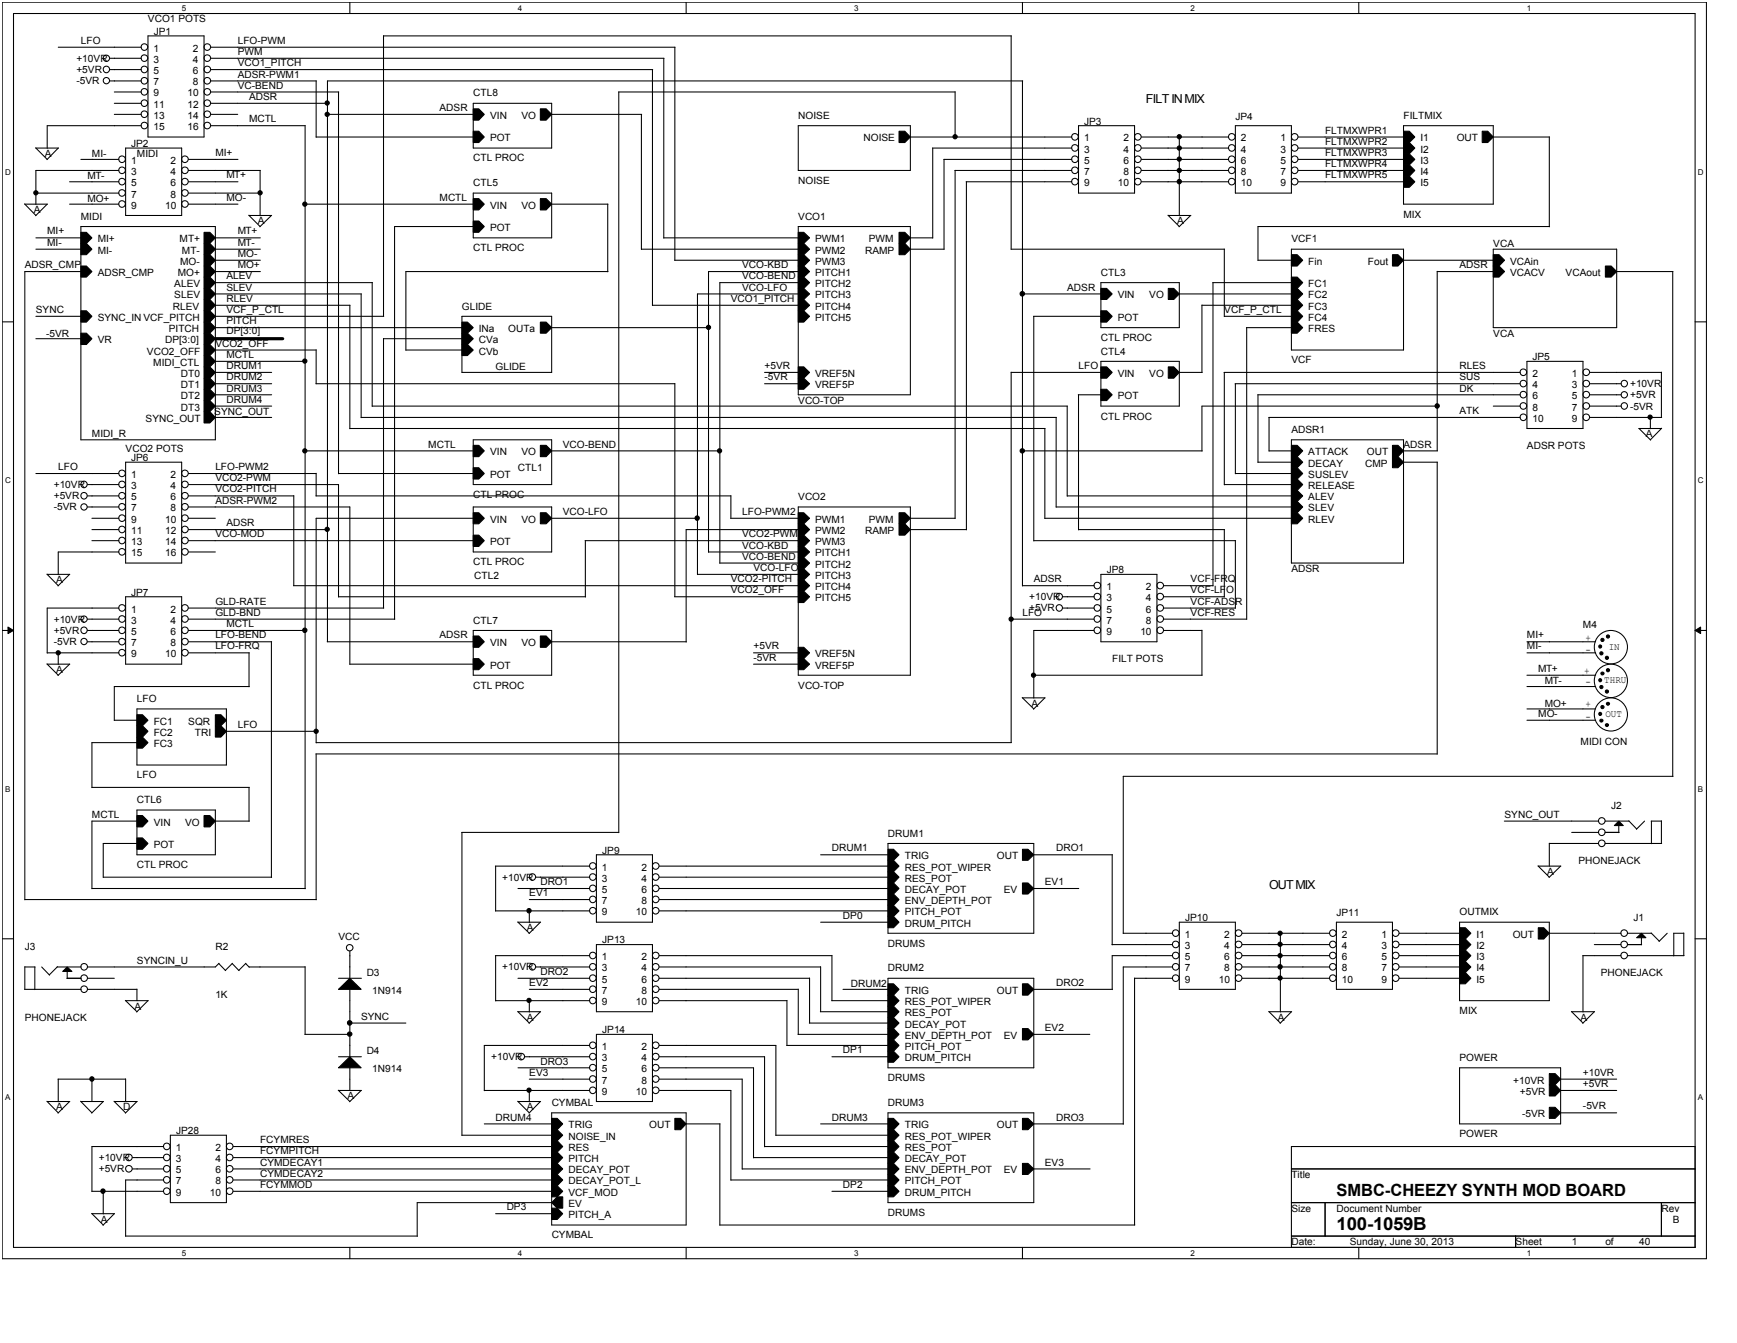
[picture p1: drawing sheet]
<svg xmlns="http://www.w3.org/2000/svg" width="279mm" height="216mm" viewBox="0 0 279 216" stroke-linecap="round" stroke-linejoin="round" font-family="sans-serif">
<defs><g id="words">
<text font-size="2.9" x="215" y="197.8">100-1059B</text>
<text font-size="2.7" x="215" y="192.2">SMBC-CHEEZY SYNTH MOD BOARD</text>
<g font-size="2">
<text x="184.3" y="16.6">FILT IN MIX</text>
<text x="204.1" y="142.8">OUT MIX</text>
</g>
<g font-size="1.6">
<text x="23.8" y="3.6">VCO1 POTS</text>
<text x="24.7" y="5.6">JP1</text>
<text x="12.3" y="11.7">+5VR</text>
<text x="12.3" y="9.9">+10VR</text>
<text x="13" y="7">LFO</text>
<text x="24.7" y="8.3">1</text>
<text x="24.7" y="10.1">3</text>
<text x="24.7" y="11.9">5</text>
<text x="31" y="8.3">2</text>
<text x="31" y="10.1">4</text>
<text x="31" y="11.9">6</text>
<text x="38.2" y="8.9">PWM</text>
<text x="38.2" y="10.6">VCO1_PITCH</text>
<text x="38.2" y="7">LFO-PWM</text>
<text x="12.3" y="13.5">-5VR</text>
<text x="24.7" y="13.7">7</text>
<text x="24.7" y="15.5">9</text>
<text x="24.7" y="17.3">11</text>
<text x="30.2" y="17.3">12</text>
<text x="30.2" y="15.5">10</text>
<text x="31" y="13.7">8</text>
<text x="38.2" y="14.2">VC-BEND</text>
<text x="38.2" y="12.5">ADSR-PWM1</text>
<text x="40.1" y="16.1">ADSR</text>
<text x="70.7" y="17.9">ADSR</text>
<text x="76.1" y="15.5">CTL8</text>
<text x="21.1" y="23.6">JP2</text>
<text x="24.7" y="19.1">13</text>
<text x="24.7" y="20.9">15</text>
<text x="30.2" y="19.1">14</text>
<text x="30.2" y="20.9">16</text>
<text x="40.1" y="19.7">MCTL</text>
<text x="78.8" y="19.1">VIN</text>
<text x="78.8" y="22.7">POT</text>
<text x="83.9" y="19.1">VO</text>
<text x="128.4" y="19.1">NOISE</text>
<text x="138.9" y="22.7">NOISE</text>
<text x="174.4" y="20">JP3</text>
<text x="174.4" y="22.7">1</text>
<text x="180.7" y="22.7">2</text>
<text x="198.7" y="19.3">JP4</text>
<text x="199.6" y="22.7">2</text>
<text x="205.9" y="22.7">1</text>
<text x="213.1" y="21.5">FLTMXWPR1</text>
<text x="213.1" y="23.3">FLTMXWPR2</text>
<text x="225.8" y="19.1">FILTMIX</text>
<text x="228.5" y="22.7">I1</text>
<text x="234.3" y="22.7">OUT</text>
<text x="7.2" y="25.2">A</text>
<text x="14.1" y="28.8">MT-</text>
<text x="14.8" y="25.2">MI-</text>
<text x="21.1" y="26.3">1</text>
<text x="21.1" y="28.1">3</text>
<text x="21.1" y="29.9">5</text>
<text x="22" y="25.2">MIDI</text>
<text x="27.4" y="26.3">2</text>
<text x="27.4" y="28.1">4</text>
<text x="27.4" y="29.9">6</text>
<text x="34.6" y="25.1">MI+</text>
<text x="36.4" y="28.7">MT+</text>
<text x="76.1" y="29.9">CTL5</text>
<text x="76.1" y="26">CTL PROC</text>
<text x="128.4" y="29.6">NOISE</text>
<text x="174.4" y="24.5">3</text>
<text x="174.4" y="26.3">5</text>
<text x="174.4" y="28.1">7</text>
<text x="174.4" y="29.9">9</text>
<text x="179.8" y="29.9">10</text>
<text x="180.7" y="24.5">4</text>
<text x="180.7" y="26.3">6</text>
<text x="180.7" y="28.1">8</text>
<text x="199.6" y="24.5">4</text>
<text x="199.6" y="26.3">6</text>
<text x="199.6" y="28.1">8</text>
<text x="199.6" y="29.9">10</text>
<text x="205.9" y="24.5">3</text>
<text x="205.9" y="26.3">5</text>
<text x="205.9" y="28.1">7</text>
<text x="205.9" y="29.9">9</text>
<text x="213.1" y="25.1">FLTMXWPR3</text>
<text x="213.1" y="26.9">FLTMXWPR4</text>
<text x="213.1" y="28.7">FLTMXWPR5</text>
<text x="228.5" y="24.5">I2</text>
<text x="228.5" y="26.3">I3</text>
<text x="228.5" y="28.1">I4</text>
<text x="228.5" y="29.9">I5</text>
<text x="5.4" y="34.3">A</text>
<text x="13" y="35.4">MIDI</text>
<text x="14.1" y="32.5">MO+</text>
<text x="21.1" y="31.8">7</text>
<text x="21.1" y="33.5">9</text>
<text x="26.6" y="33.5">10</text>
<text x="27.4" y="31.8">8</text>
<text x="36.4" y="32.3">MO-</text>
<text x="70.7" y="32.3">MCTL</text>
<text x="78.8" y="33.5">VIN</text>
<text x="83.9" y="33.5">VO</text>
<text x="128.4" y="35.4">VCO1</text>
<text x="225.8" y="35">MIX</text>
<text x="7.6" y="37.7">MI+</text>
<text x="7.6" y="39.5">MI-</text>
<text x="15.7" y="39">MI+</text>
<text x="15.7" y="40.8">MI-</text>
<text x="28.9" y="39">MT+</text>
<text x="29.3" y="40.8">MT-</text>
<text x="38.2" y="37.7">MT+</text>
<text x="38.2" y="39.5">MT-</text>
<text x="38.2" y="41.3">MO-</text>
<text x="41.5" y="36.1">A</text>
<text x="76.1" y="40.4">CTL PROC</text>
<text x="78.8" y="37.1">POT</text>
<text x="131.1" y="39">PWM1</text>
<text x="131.1" y="40.8">PWM2</text>
<text x="139.2" y="40.8">RAMP</text>
<text x="139.7" y="39">PWM</text>
<text x="189.4" y="36.1">A</text>
<text x="207.7" y="39">VCF1</text>
<text x="240.2" y="39.7">VCA</text>
<text x="4" y="43.1">ADSR_CMP</text>
<text x="15.7" y="44.4">ADSR_CMP</text>
<text x="28" y="46.2">ALEV</text>
<text x="28" y="48">SLEV</text>
<text x="28.6" y="44.4">MO+</text>
<text x="29" y="42.6">MO-</text>
<text x="36.4" y="44.9">ALEV</text>
<text x="36.4" y="46.7">SLEV</text>
<text x="38.2" y="43.1">MO+</text>
<text x="119.4" y="46.7">VCO-LFO</text>
<text x="119.4" y="43.1">VCO-KBD</text>
<text x="119.4" y="44.9">VCO-BEND</text>
<text x="131.1" y="42.6">PWM3</text>
<text x="131.1" y="44.4">PITCH1</text>
<text x="131.1" y="46.2">PITCH2</text>
<text x="131.1" y="48">PITCH3</text>
<text x="171.7" y="46.7">ADSR</text>
<text x="177.1" y="44.4">CTL3</text>
<text x="179.8" y="48">VIN</text>
<text x="184.9" y="48">VO</text>
<text x="210.4" y="46.2">FC1</text>
<text x="210.4" y="48">FC2</text>
<text x="210.4" y="42.6">Fin</text>
<text x="220" y="42.6">Fout</text>
<text x="234.8" y="43.1">ADSR</text>
<text x="242.9" y="42.6">VCAin</text>
<text x="242.9" y="44.4">VCACV</text>
<text x="251.8" y="44.4">VCAout</text>
<text x="5.8" y="50.3">SYNC</text>
<text x="15.7" y="51.6">SYNC_IN VCF_PITCH</text>
<text x="27.1" y="53.4">PITCH</text>
<text x="27.8" y="49.8">RLEV</text>
<text x="36.4" y="53.7">DP[3:0]</text>
<text x="36.4" y="48.5">RLEV</text>
<text x="36.4" y="50.3">VCF_P_CTL</text>
<text x="36.4" y="52.1">PITCH</text>
<text x="74.3" y="49.8">GLIDE</text>
<text x="77" y="53.4">INa</text>
<text x="81.8" y="53.4">OUTa</text>
<text x="117.6" y="48.5">VCO1_PITCH</text>
<text x="131.1" y="49.8">PITCH4</text>
<text x="131.1" y="51.6">PITCH5</text>
<text x="179.8" y="51.6">POT</text>
<text x="196.9" y="50.3">VCF_P_CTL</text>
<text x="210.4" y="49.8">FC3</text>
<text x="210.4" y="53.4">FRES</text>
<text x="210.4" y="51.6">FC4</text>
<text x="7.4" y="54.1">-5VR</text>
<text x="15.7" y="55.2">VR</text>
<text x="23.6" y="57">VCO2_OFF</text>
<text x="24.7" y="58.8">MIDI_CTL</text>
<text x="26.6" y="55.2">DP[3:0]</text>
<text x="34.6" y="55.7">VCO2_OFF</text>
<text x="36.4" y="57.5">MCTL</text>
<text x="36.4" y="59.3">DRUM1</text>
<text x="77" y="55.2">CVa</text>
<text x="77" y="57">CVb</text>
<text x="79.7" y="59.5">GLIDE</text>
<text x="123" y="59.3">+5VR</text>
<text x="173.5" y="59.3">LFO</text>
<text x="177.1" y="54.8">CTL PROC</text>
<text x="177.1" y="57">CTL4</text>
<text x="207.7" y="58.4">VCF</text>
<text x="234.8" y="59.3">RLES</text>
<text x="240.2" y="54.1">VCA</text>
<text x="246.5" y="57.9">JP5</text>
<text x="29.1" y="60.6">DT0</text>
<text x="29.1" y="62.4">DT1</text>
<text x="29.1" y="64.2">DT2</text>
<text x="36.4" y="61.1">DRUM2</text>
<text x="36.4" y="63">DRUM3</text>
<text x="36.4" y="64.7">DRUM4</text>
<text x="123" y="61.1">-5VR</text>
<text x="128.4" y="64.9">VCO-TOP</text>
<text x="131.1" y="60.6">VREF5N</text>
<text x="131.1" y="62.4">VREF5P</text>
<text x="179.8" y="60.6">VIN</text>
<text x="179.8" y="64.2">POT</text>
<text x="184.9" y="60.6">VO</text>
<text x="234.8" y="61.1">SUS</text>
<text x="234.8" y="63">DK</text>
<text x="246.5" y="60.6">2</text>
<text x="246.5" y="62.4">4</text>
<text x="246.5" y="64.2">6</text>
<text x="252.9" y="60.6">1</text>
<text x="252.9" y="62.4">3</text>
<text x="252.9" y="64.2">5</text>
<text x="262.2" y="65.8">-5VR</text>
<text x="262.2" y="64">+5VR</text>
<text x="262.2" y="62.2">+10VR</text>
<text x="14.8" y="70.3">MIDI_R</text>
<text x="23.4" y="67.8">SYNC_OUT</text>
<text x="29.1" y="66">DT3</text>
<text x="34.5" y="66.7">SYNC_OUT</text>
<text x="68.9" y="72">MCTL</text>
<text x="90.5" y="72">VCO-BEND</text>
<text x="177.1" y="67.4">CTL PROC</text>
<text x="207.7" y="69.6">ADSR1</text>
<text x="225.8" y="72">ADSR</text>
<text x="234.8" y="66.6">ATK</text>
<text x="246.5" y="66">8</text>
<text x="246.5" y="67.8">10</text>
<text x="252.9" y="66">7</text>
<text x="252.9" y="67.8">9</text>
<text x="264.7" y="70.3">A</text>
<text x="9.4" y="75.6">LFO</text>
<text x="20.2" y="72.7">VCO2 POTS</text>
<text x="21.1" y="74.1">JP6</text>
<text x="21.1" y="76.8">1</text>
<text x="27.4" y="76.8">2</text>
<text x="34.6" y="75.6">LFO-PWM2</text>
<text x="34.6" y="77.4">VCO2-PWM</text>
<text x="78.8" y="73.2">VIN</text>
<text x="78.8" y="76.8">POT</text>
<text x="83.3" y="75.7">CTL1</text>
<text x="83.9" y="73.2">VO</text>
<text x="210.4" y="76.8">SUSLEV</text>
<text x="210.4" y="73.2">ATTACK</text>
<text x="210.4" y="75">DECAY</text>
<text x="219.6" y="75">CMP</text>
<text x="219.9" y="73.2">OUT</text>
<text x="245.6" y="72.1">ADSR POTS</text>
<text x="8.6" y="82">-5VR</text>
<text x="8.6" y="80.3">+5VR</text>
<text x="8.6" y="78.5">+10VR</text>
<text x="21.1" y="78.6">3</text>
<text x="21.1" y="80.4">5</text>
<text x="21.1" y="82.2">7</text>
<text x="27.4" y="78.6">4</text>
<text x="27.4" y="80.4">6</text>
<text x="27.4" y="82.2">8</text>
<text x="34.6" y="79.2">VCO2-PITCH</text>
<text x="34.6" y="81">ADSR-PWM2</text>
<text x="76.1" y="80.1">CTL PROC</text>
<text x="90.5" y="82.8">VCO-LFO</text>
<text x="119.4" y="82.8">LFO-PWM2</text>
<text x="128.4" y="80.4">VCO2</text>
<text x="210.4" y="78.6">RELEASE</text>
<text x="210.4" y="80.4">ALEV</text>
<text x="210.4" y="82.2">SLEV</text>
<text x="21.1" y="84">9</text>
<text x="21.1" y="85.9">11</text>
<text x="21.1" y="87.6">13</text>
<text x="21.1" y="89.5">15</text>
<text x="26.6" y="85.9">12</text>
<text x="26.6" y="87.6">14</text>
<text x="26.6" y="89.5">16</text>
<text x="26.6" y="84">10</text>
<text x="34.6" y="86.4">VCO-MOD</text>
<text x="36.4" y="84.6">ADSR</text>
<text x="78.8" y="84">VIN</text>
<text x="78.8" y="87.6">POT</text>
<text x="83.9" y="84">VO</text>
<text x="119.4" y="86.4">VCO2-PWM</text>
<text x="119.4" y="88.2">VCO-KBD</text>
<text x="131.1" y="84">PWM1</text>
<text x="131.1" y="85.9">PWM2</text>
<text x="131.1" y="87.6">PWM3</text>
<text x="131.1" y="89.5">PITCH1</text>
<text x="139.2" y="85.9">RAMP</text>
<text x="139.7" y="84">PWM</text>
<text x="210.4" y="84">RLEV</text>
<text x="9" y="93.8">A</text>
<text x="21.1" y="95.8">JP7</text>
<text x="76.1" y="90.9">CTL PROC</text>
<text x="76.3" y="93.1">CTL2</text>
<text x="117.6" y="95.4">VCO2_OFF</text>
<text x="117.6" y="93.6">VCO2-PITCH</text>
<text x="119.4" y="90">VCO-BEND</text>
<text x="121.2" y="91.8">VCO-LFO</text>
<text x="131.1" y="91.2">PITCH2</text>
<text x="131.1" y="93.1">PITCH3</text>
<text x="131.1" y="94.9">PITCH4</text>
<text x="166.3" y="93.6">ADSR</text>
<text x="178" y="94.9">1</text>
<text x="178" y="92.2">JP8</text>
<text x="184.3" y="94.9">2</text>
<text x="191.5" y="93.6">VCF-FRQ</text>
<text x="191.5" y="95.4">VCF-LFO</text>
<text x="207.7" y="92">ADSR</text>
<text x="8.6" y="101.9">+5VR</text>
<text x="8.6" y="100.1">+10VR</text>
<text x="21.1" y="98.5">1</text>
<text x="21.1" y="100.3">3</text>
<text x="27.4" y="98.5">2</text>
<text x="27.4" y="100.3">4</text>
<text x="34.6" y="97.2">GLD-RATE</text>
<text x="34.6" y="99">GLD-BND</text>
<text x="36.4" y="100.8">MCTL</text>
<text x="76.1" y="100.3">CTL7</text>
<text x="131.1" y="96.7">PITCH5</text>
<text x="164.5" y="99">LFO</text>
<text x="165.6" y="98.3">+5VR</text>
<text x="165.6" y="96.5">+10VR</text>
<text x="178" y="96.7">3</text>
<text x="178" y="98.5">5</text>
<text x="178" y="100.3">7</text>
<text x="184.3" y="96.7">4</text>
<text x="184.3" y="98.5">6</text>
<text x="184.3" y="100.3">8</text>
<text x="191.5" y="97.2">VCF-ADSR</text>
<text x="191.5" y="99">VCF-RES</text>
<text x="254.6" y="101">M4</text>
<text x="8.6" y="103.7">-5VR</text>
<text x="21.1" y="102.1">5</text>
<text x="21.1" y="103.9">7</text>
<text x="21.1" y="105.7">9</text>
<text x="26.6" y="105.7">10</text>
<text x="27.4" y="102.1">6</text>
<text x="27.4" y="103.9">8</text>
<text x="34.6" y="104.4">LFO-FRQ</text>
<text x="34.6" y="102.6">LFO-BEND</text>
<text x="70.7" y="102.6">ADSR</text>
<text x="78.8" y="103.9">VIN</text>
<text x="78.8" y="107.5">POT</text>
<text x="83.9" y="103.9">VO</text>
<text x="121.2" y="104.4">+5VR</text>
<text x="121.2" y="106.2">-5VR</text>
<text x="131.1" y="105.7">VREF5N</text>
<text x="131.1" y="107.5">VREF5P</text>
<text x="178" y="102.1">9</text>
<text x="178.9" y="106.4">FILT POTS</text>
<text x="183.4" y="102.1">10</text>
<text x="245.6" y="102.6">MI+</text>
<text x="245.6" y="104.4">MI-</text>
<text x="255" y="103">+</text>
<text x="255" y="104.9">-</text>
<text x="258.8" y="104.4">IN</text>
<text x="9" y="108.2">A</text>
<text x="22" y="112.9">LFO</text>
<text x="76.1" y="110.7">CTL PROC</text>
<text x="128.4" y="110.7">VCO-TOP</text>
<text x="165.9" y="113.6">A</text>
<text x="247.4" y="108">MT+</text>
<text x="248.5" y="110">MT-</text>
<text x="248.5" y="113.6">MO+</text>
<text x="254.8" y="108.4">+</text>
<text x="255" y="113.6">+</text>
<text x="255" y="110.2">-</text>
<text x="258.1" y="109.8">THRU</text>
<text x="24.7" y="116.5">FC1</text>
<text x="24.7" y="118.3">FC2</text>
<text x="30.3" y="116.5">SQR</text>
<text x="31.3" y="118.3">TRI</text>
<text x="38.2" y="117.1">LFO</text>
<text x="247.4" y="115.2">MO-</text>
<text x="254.2" y="119.7">MIDI CON</text>
<text x="255" y="115.8">-</text>
<text x="258.2" y="115.2">OUT</text>
<text x="22" y="125.1">LFO</text>
<text x="24.7" y="120.1">FC3</text>
<text x="14.8" y="131.4">MCTL</text>
<text x="22" y="129.1">CTL6</text>
<text x="242" y="131.4">SYNC_OUT</text>
<text x="259.2" y="130">J2</text>
<text x="24.7" y="132.7">VIN</text>
<text x="24.7" y="136.3">POT</text>
<text x="29.8" y="132.7">VO</text>
<text x="96.9" y="137.2">JP9</text>
<text x="133.8" y="136.9">DRUM1</text>
<text x="142.8" y="134.5">DRUM1</text>
<text x="169.9" y="136.9">DRO1</text>
<text x="22" y="139.6">CTL PROC</text>
<text x="80.8" y="141.6">+10VR</text>
<text x="86.9" y="142.3">DRO1</text>
<text x="96.8" y="140">1</text>
<text x="96.8" y="141.7">3</text>
<text x="96.8" y="143.6">5</text>
<text x="103.2" y="140">2</text>
<text x="103.2" y="141.7">4</text>
<text x="103.2" y="143.6">6</text>
<text x="145.5" y="138.1">TRIG</text>
<text x="145.5" y="140">RES_POT_WIPER</text>
<text x="145.5" y="141.7">RES_POT</text>
<text x="145.5" y="143.6">DECAY_POT</text>
<text x="160.4" y="138.1">OUT</text>
<text x="161.5" y="143.6">EV</text>
<text x="168.1" y="142.3">EV1</text>
<text x="248.9" y="140.7">A</text>
<text x="253.9" y="138.9">PHONEJACK</text>
<text x="84.8" y="149.7">A</text>
<text x="85.1" y="144.1">EV1</text>
<text x="96.8" y="145.3">7</text>
<text x="96.8" y="147.2">9</text>
<text x="102.3" y="147.2">10</text>
<text x="103.2" y="145.3">8</text>
<text x="135.6" y="147.7">DP0</text>
<text x="145.5" y="145.3">ENV_DEPTH_POT</text>
<text x="145.5" y="147.2">PITCH_POT</text>
<text x="145.5" y="149">DRUM_PITCH</text>
<text x="190.6" y="148">JP10</text>
<text x="215" y="147.3">JP11</text>
<text x="234.8" y="147.2">OUTMIX</text>
<text x="262.8" y="148">J1</text>
<text x="4" y="152.7">J3</text>
<text x="22" y="154.9">SYNCIN_U</text>
<text x="34.6" y="152.7">R2</text>
<text x="54.5" y="151.1">VCC</text>
<text x="80.8" y="156">+10VR</text>
<text x="96.8" y="154.3">1</text>
<text x="96.9" y="151.6">JP13</text>
<text x="103.2" y="154.3">2</text>
<text x="142.8" y="152.2">DRUMS</text>
<text x="190.6" y="150.8">1</text>
<text x="190.6" y="152.6">3</text>
<text x="190.6" y="154.3">5</text>
<text x="196.9" y="150.8">2</text>
<text x="196.9" y="152.6">4</text>
<text x="196.9" y="154.3">6</text>
<text x="215.9" y="150.8">2</text>
<text x="215.9" y="152.6">4</text>
<text x="215.9" y="154.3">6</text>
<text x="222.2" y="150.8">1</text>
<text x="222.2" y="152.6">3</text>
<text x="222.2" y="154.3">5</text>
<text x="237.5" y="150.8">I1</text>
<text x="237.5" y="152.6">I2</text>
<text x="237.5" y="154.3">I3</text>
<text x="243.3" y="150.8">OUT</text>
<text x="34.6" y="160.5">1K</text>
<text x="59" y="156.9">D3</text>
<text x="59.9" y="159.8">1N914</text>
<text x="85.1" y="158.5">EV2</text>
<text x="86.9" y="156.7">DRO2</text>
<text x="96.8" y="156.2">3</text>
<text x="96.8" y="158">5</text>
<text x="96.8" y="159.8">7</text>
<text x="96.8" y="161.6">9</text>
<text x="102.3" y="161.6">10</text>
<text x="103.2" y="156.2">4</text>
<text x="103.2" y="158">6</text>
<text x="103.2" y="159.8">8</text>
<text x="136.9" y="158.7">DRUM2</text>
<text x="142.8" y="156.2">DRUM2</text>
<text x="145.5" y="159.8">TRIG</text>
<text x="145.5" y="161.6">RES_POT_WIPER</text>
<text x="160.4" y="159.8">OUT</text>
<text x="169.9" y="158.5">DRO2</text>
<text x="190.6" y="156.2">7</text>
<text x="190.6" y="158">9</text>
<text x="196" y="158">10</text>
<text x="196.9" y="156.2">8</text>
<text x="215.9" y="156.2">8</text>
<text x="215.9" y="158">10</text>
<text x="222.2" y="156.2">7</text>
<text x="222.2" y="158">9</text>
<text x="237.5" y="156.2">I4</text>
<text x="237.5" y="158">I5</text>
<text x="257.5" y="156.9">PHONEJACK</text>
<text x="4" y="164.1">PHONEJACK</text>
<text x="21.6" y="162.3">A</text>
<text x="58.1" y="163.9">SYNC</text>
<text x="84.8" y="164.1">A</text>
<text x="96.9" y="166.1">JP14</text>
<text x="145.5" y="163.4">RES_POT</text>
<text x="145.5" y="165.2">DECAY_POT</text>
<text x="145.5" y="167">ENV_DEPTH_POT</text>
<text x="161.5" y="167">EV</text>
<text x="168.1" y="165.7">EV2</text>
<text x="205.6" y="164.1">A</text>
<text x="234.8" y="163">MIX</text>
<text x="254.2" y="164.1">A</text>
<text x="59" y="169.5">D4</text>
<text x="59.9" y="172.4">1N914</text>
<text x="79" y="170.4">+10VR</text>
<text x="85.1" y="172.9">EV3</text>
<text x="86.9" y="171.2">DRO3</text>
<text x="96.8" y="168.8">1</text>
<text x="96.8" y="170.6">3</text>
<text x="96.8" y="172.4">5</text>
<text x="103.2" y="168.8">2</text>
<text x="103.2" y="170.6">4</text>
<text x="103.2" y="172.4">6</text>
<text x="135.6" y="169.3">DP1</text>
<text x="142.8" y="173.8">DRUMS</text>
<text x="145.5" y="168.8">PITCH_POT</text>
<text x="145.5" y="170.6">DRUM_PITCH</text>
<text x="234.8" y="170.6">POWER</text>
<text x="254.6" y="172.9">+10VR</text>
<text x="9" y="178.5">A</text>
<text x="19.8" y="178.5">D</text>
<text x="55.9" y="176.7">A</text>
<text x="84.8" y="178.5">A</text>
<text x="88.7" y="177.8">CYMBAL</text>
<text x="96.8" y="174.2">7</text>
<text x="96.8" y="176">9</text>
<text x="102.3" y="176">10</text>
<text x="103.2" y="174.2">8</text>
<text x="142.8" y="177.8">DRUM3</text>
<text x="243.4" y="174.2">+10VR</text>
<text x="244.5" y="176">+5VR</text>
<text x="244.8" y="179.6">-5VR</text>
<text x="254.6" y="174.8">+5VR</text>
<text x="254.6" y="178.4">-5VR</text>
<text x="28.3" y="185">1</text>
<text x="28.3" y="182.3">JP28</text>
<text x="34.6" y="185">2</text>
<text x="41.8" y="185.5">FCYMPITCH</text>
<text x="41.8" y="183.8">FCYMRES</text>
<text x="79.7" y="180.2">DRUM4</text>
<text x="91.4" y="183.2">NOISE_IN</text>
<text x="91.4" y="185">RES</text>
<text x="91.4" y="181.4">TRIG</text>
<text x="104.4" y="181.4">OUT</text>
<text x="133.8" y="180.2">DRUM3</text>
<text x="145.5" y="181.4">TRIG</text>
<text x="145.5" y="183.2">RES_POT_WIPER</text>
<text x="145.5" y="185">RES_POT</text>
<text x="160.4" y="181.4">OUT</text>
<text x="169.9" y="180.2">DRO3</text>
<text x="234.8" y="182.8">POWER</text>
<text x="15.9" y="188.5">+5VR</text>
<text x="15.9" y="186.6">+10VR</text>
<text x="28.3" y="186.8">3</text>
<text x="28.3" y="188.6">5</text>
<text x="28.3" y="190.4">7</text>
<text x="34.6" y="186.8">4</text>
<text x="34.6" y="188.6">6</text>
<text x="34.6" y="190.4">8</text>
<text x="41.8" y="187.4">CYMDECAY1</text>
<text x="41.8" y="189.2">CYMDECAY2</text>
<text x="41.8" y="191">FCYMMOD</text>
<text x="91.4" y="186.8">PITCH</text>
<text x="91.4" y="188.6">DECAY_POT</text>
<text x="91.4" y="190.4">DECAY_POT_L</text>
<text x="135.6" y="191">DP2</text>
<text x="145.5" y="186.8">DECAY_POT</text>
<text x="145.5" y="188.6">ENV_DEPTH_POT</text>
<text x="145.5" y="190.4">PITCH_POT</text>
<text x="161.5" y="188.6">EV</text>
<text x="168.1" y="187.4">EV3</text>
<text x="207.7" y="189.4">Title</text>
<text x="16.2" y="196.6">A</text>
<text x="28.3" y="192.2">9</text>
<text x="33.8" y="192.2">10</text>
<text x="81.5" y="194.6">DP3</text>
<text x="91.4" y="192.2">VCF_MOD</text>
<text x="91.4" y="194.1">EV</text>
<text x="91.4" y="195.8">PITCH_A</text>
<text x="142.8" y="195.5">DRUMS</text>
<text x="145.5" y="192.2">DRUM_PITCH</text>
<text x="207.7" y="194.8">Size</text>
<text x="215" y="194.8">Document Number</text>
<text x="267.2" y="194.8">Rev</text>
<text x="269.1" y="196.6">B</text>
<text x="88.7" y="199.1">CYMBAL</text>
<text x="207.7" y="200.1">Date:</text>
<text x="217.1" y="200.1">Sunday, June 30, 2013</text>
<text x="243.8" y="200.1">Sheet</text>
<text x="252.8" y="200.1">1</text>
<text x="258.2" y="200.1">of</text>
<text x="263.6" y="200.1">40</text>
</g>
<g font-size="1.3">
<text x="29.2" y="1.7">5</text>
<text x="83.3" y="1.7">4</text>
<text x="137.4" y="1.7">3</text>
<text x="191.5" y="1.7">2</text>
<text x="245.6" y="1.7">1</text>
<text x=".8" y="28.1">D</text>
<text x="273.1" y="28.1">D</text>
<text x=".8" y="77.6">C</text>
<text x="273.1" y="77.6">C</text>
<text x=".8" y="127.3">B</text>
<text x="273.1" y="127.3">B</text>
<text x=".8" y="176.8">A</text>
<text x="273.1" y="176.8">A</text>
<text x="29.2" y="201.9">5</text>
<text x="83.3" y="201.9">4</text>
<text x="137.4" y="201.9">3</text>
<text x="191.5" y="201.9">2</text>
<text x="245.6" y="201.9">1</text>
</g>
</g></defs>
<path d="M.4 .4h274.1v202h-274.1zM2.2 2.2h270.5v198.3h-270.5z" fill="none" stroke="#000" stroke-width=".17"/>
<g fill="#fff">
<path d="M29.2 .6h.7v1.4h-.7z"/>
<path d="M29.2 200.7h.7v1.4h-.7z"/>
</g>
<path d="M56.3 .4v1.8M56.3 200.5v1.9" fill="none" stroke="#000" stroke-width=".17"/>
<g fill="#fff">
<path d="M83.3 .6h.7v1.4h-.7z"/>
<path d="M83.3 200.7h.7v1.4h-.7z"/>
</g>
<path d="M110.4 .4v1.8M110.4 200.5v1.9" fill="none" stroke="#000" stroke-width=".17"/>
<g fill="#fff">
<path d="M137.4 .6h.7v1.4h-.7z"/>
<path d="M137.4 200.7h.7v1.4h-.7z"/>
</g>
<path d="M164.5 .4v1.8M164.5 200.5v1.9" fill="none" stroke="#000" stroke-width=".17"/>
<g fill="#fff">
<path d="M191.5 .6h.7v1.4h-.7z"/>
<path d="M191.5 200.7h.7v1.4h-.7z"/>
</g>
<path d="M218.6 .4v1.8M218.6 200.5v1.9" fill="none" stroke="#000" stroke-width=".17"/>
<g fill="#fff">
<path d="M245.6 .6h.7v1.4h-.7z"/>
<path d="M245.6 200.7h.7v1.4h-.7z"/>
<path d="M.8 26.9h.9v1.4h-.9z"/>
<path d="M273.1 26.9h.9v1.4h-.9z"/>
<path d="M.8 76.5h.9v1.4h-.9z"/>
<path d="M273.1 76.5h.9v1.4h-.9z"/>
</g>
<path d="M.4 51.7h1.8M272.7 51.7h1.8" fill="none" stroke="#000" stroke-width=".17"/>
<g fill="#fff">
<path d="M.8 126.1h.8v1.4h-.8z"/>
<path d="M273.1 126.1h.8v1.4h-.8z"/>
</g>
<path d="M.4 101.4h1.8M272.7 101.4h1.8" fill="none" stroke="#000" stroke-width=".17"/>
<path d="M1.3 100.8l.9 .6-.9 .5zM272.7 101.4l.8-.6v1.1z" fill="#000"/>
<path d="M1.3 100.8l.9 .6-.9 .5zM272.7 101.4l.8-.6v1.1z" fill="none" stroke="#000" stroke-width=".16"/>
<g fill="#fff">
<path d="M.8 175.7h.8v1.4h-.8z"/>
<path d="M273.1 175.7h.8v1.4h-.8z"/>
</g>
<g fill="none" stroke="#000" stroke-width=".17">
<path d="M9.4 7.6h13.3M17.7 13h5M17.7 11.2h5M17.7 9.4h5M18.4 16.6h4.3M18.4 14.8h4.3M18.4 18.4h4.3M23.8 5.8h9v16.2h-9zM33.9 16.6h18.8M33.9 13h17M33.9 11.2h71.1M33.9 9.4h72.9"/>
<path d="M33.9 7.6h74.7M33.9 14.8h20.6M33.9 18.4h4.3M50.9 13v9.1M52.7 18.4h23.5M54.5 14.8v61.4M61.7 5.8h101M61.7 5.7v45.2M76.1 17.5h.9l.9 .9-.9 .9h-.9zM76.1 16.6h12.6v7.2h-12.6zM86.9 17.5h.9l.9 .9-.9 .9h-.9zM88.7 18.4h14.5"/>
<path d="M99.5 14.8h54.1M99.5 14.8v119.1M103.2 18.4v21.7M104.9 11.2v37.9M106.8 9.4v28.9M108.5 7.6v34.3M153.6 14.7v7.3M162.6 5.8v34.3M164.5 13v81.2M164.5 13h-111.8v90.2M4 32.8l1.8 1.8M4 32.8h3.6"/>
<path d="M5.7 23.8l1.9 1.8M5.8 31h13.3M5.8 38.2h7.3M5.8 23.8h3.6M7.6 32.8l-1.9 1.9M9.4 23.8l-1.9 1.9M11.2 32.8h7.9M11.2 29.2h7.9M13 37.3h.9l.9 .9-.9 .9h-.9zM13 39.1h.9l.9 1-.9 .8h-.9zM13 36.4h21.6v34.3h-21.6zM13 25.6h6.1"/>
<path d="M19.1 27.4h-13.3v5.5M20.2 23.8h9v10.8h-9zM22.7 20.2h-15.1v3.6M30.3 31h11.6M30.3 27.4h11.6M30.3 32.8h8M30.3 25.6h8M30.3 29.2h8M32.8 37.3h1l.8 .9-.8 .9h-1zM32.8 39.1h1l.8 1-.8 .8h-1zM33.9 20.2h15.2M34.6 38.2h7.3"/>
<path d="M40 34.6l1.8 1.8M40.1 34.6h3.6M41.8 27.4v7.3M43.7 34.6l-1.9 1.9M49 32.8h27.1M49.1 20.2v122.7M50.9 22h25.3M76.1 31.9h.9l.9 .9-.9 1h-.9zM76.1 35.5h.9l.9 .9-.9 .9h-.9zM76.1 21.1h.9l.9 .9-.9 .9h-.9zM76.1 31h12.6v7.2h-12.6zM76.2 36.4h-12.7v63.2"/>
<path d="M86.9 31.9h.9l.9 .9-.9 1h-.9zM88.7 32.8h9.1M97.8 32.8v10.9M106.8 38.2h21.6M128.4 37.3h.9l.9 .9-.9 .9h-.9zM128.4 39.1h.9l.9 1-.9 .8h-.9zM128.4 36.4h18v27.1h-18zM128.4 20.2h18v7.2h-18zM144.6 21.1h.9l.9 .9-.9 .9h-.9zM144.6 37.3h.9l.9 .9-.9 .9h-.9zM144.6 39.1h.9l.9 1-.9 .8h-.9zM146.4 38.2h3.6"/>
<path d="M146.4 22h26M150 23.8h22.4M150 23.8v14.5M151.8 25.6h20.6M151.9 25.6v14.5M153.6 27.4h18.8M153.6 27.4v56M155.4 29.2h17M155.4 29.2v56M173.5 20.2h9v10.8h-9zM183.6 27.4h14M183.6 23.8h14"/>
<path d="M183.6 22h14M183.6 25.6h14M183.6 29.2h14M187.9 34.6l1.8 1.8M187.9 34.6h3.7M189.7 22v12.7M191.5 34.6l-1.8 1.9M198.7 20.2h9v10.8h-9zM208.8 27.4h17M208.8 23.8h17M208.8 22h17M208.8 25.6h17"/>
<path d="M208.8 29.2h17M225.8 21.1h.9l.9 .9-.9 .9h-.9zM225.8 22.9h.9l.9 .9-.9 .9h-.9zM225.8 24.7h.9l.9 .9-.9 .9h-.9zM225.8 26.5h.9l.9 .9-.9 .9h-.9zM225.8 28.3h.9l.9 .9-.9 .9h-.9zM225.8 20.2h14.4v12.6h-14.4zM238.4 21.1h.9l.9 .9-.9 .9h-.9zM240.2 22h9.1M249.2 22v14.5M249.3 36.4h-46.9v5.5M5.8 40.1h7.3"/>
<path d="M5.8 50.9h7.3M5.8 54.5h7.3M13 42.8h.9l.9 .9-.9 .8h-.9zM13 50h.9l.9 .9-.9 .9h-.9zM13 53.6h.9l.9 .9-.9 .9h-.9zM13.1 43.7h-9.1v101M32.8 40.9h1l.8 .9-.8 1h-1zM32.8 42.8h1l.8 .9-.8 .8h-1zM32.8 44.5h1l.8 .9-.8 1h-1zM32.8 46.4h1l.8 .9-.8 .8h-1zM32.8 48.1h1l.8 1-.8 .9h-1zM32.8 51.8h1l.8 .9-.8 .9h-1z"/>
<path d="M32.8 57.2h1l.8 .9-.8 .9h-1zM32.8 59h1l.8 .9-.8 .9h-1zM32.8 53.6h1l.8 .9-.8 .9h-1zM32.8 55.4h1l.8 .9-.8 .9h-1zM32.8 50h1l.8 .9-.8 .9h-1zM34.6 56.3h16.3M34.6 45.4h25.3M34.6 52.7h39.7M34.6 40.1h7.3M34.6 58.1h14.5M34.6 50.9h27.1M34.6 59.9h9.1"/>
<path d="M34.6 43.7h7.3M34.6 47.3h23.5M34.6 49.1h21.7M34.6 41.8h7.3M50.9 56.2v5.5M56.3 49.1v19.8M58.1 47.3v19.8M59.9 45.4v19.9M61.7 54.5h12.6M61.7 54.4v43.4M65.3 56.3h9M74.3 51.8h.9l.9 .9-.9 .9h-.9z"/>
<path d="M74.3 53.6h.9l.9 .9-.9 .9h-.9zM74.3 55.4h.9l.9 .9-.9 .9h-.9zM74.3 50.9h14.4v9h-14.4zM86.9 51.8h.9l.9 .9-.9 .9h-.9zM88.7 52.7h25.3M97.8 43.7h-32.5v12.6M103.2 40.1h25.2M104.9 49.1h23.5M108.5 41.8h19.9M123 59.9h5.4M128.4 40.9h.9l.9 .9-.9 1h-.9zM128.4 42.8h.9l.9 .9-.9 .8h-.9z"/>
<path d="M128.4 44.5h.9l.9 .9-.9 1h-.9zM128.4 46.4h.9l.9 .9-.9 .8h-.9zM128.4 48.1h.9l.9 1-.9 .9h-.9zM128.4 59h.9l.9 .9-.9 .9h-.9zM128.4 50h.9l.9 .9-.9 .9h-.9zM128.4 45.4h-12.6v45.2M128.4 43.7h-14.4v45.1M128.4 47.3h-16.2v45.1M146.4 40.1h5.5M162.6 40.1h34.4M162.6 59.9h14.5M162.6 59.8v59.6"/>
<path d="M164.5 47.3h12.6M166.2 50.9h10.9M166.3 50.9v36.1M177.1 46.4h.9l.9 .9-.9 .8h-.9zM177.1 50h.9l.9 .9-.9 .9h-.9zM177.1 59h.9l.9 .9-.9 .9h-.9zM177.1 45.4h12.6v7.3h-12.6zM177.1 58.1h12.6v7.2h-12.6zM187.9 46.4h.9l.9 .9-.9 .8h-.9zM187.9 59h.9l.9 .9-.9 .9h-.9zM189.7 59.9h3.7M189.7 47.3h18.1"/>
<path d="M193.3 49v10.9M193.3 49.1h14.5M195.1 45.4h12.6M195.1 45.4v48.8M196.9 59.9h47.6M196.9 50.9h10.9M196.9 40.1v10.8M196.9 59.9v18M200.5 52.7h7.2M200.5 52.7v46.9M202.4 41.8h5.4M207.7 44.5h1l.8 .9-.8 1h-1z"/>
<path d="M207.7 46.4h1l.8 .9-.8 .8h-1zM207.7 48.1h1l.8 1-.8 .9h-1zM207.7 51.8h1l.8 .9-.8 .9h-1zM207.7 40.9h1l.8 .9-.8 1h-1zM207.7 50h1l.8 .9-.8 .9h-1zM207.7 40.1h18.1v16.2h-18.1zM224 40.9h.9l.9 .9-.9 1h-.9zM225.8 41.8h14.4M231.2 43.7h9M231.2 43.6v28.9M240.2 40.9h.9l.9 .9-.9 1h-.9zM240.2 42.8h.9l.9 .9-.9 .8h-.9z"/>
<path d="M240.2 40.1h19.8v12.6h-19.8zM245.6 58.1h9v10.8h-9zM255.7 59.9h11.5M258.2 42.8h1l.8 .9-.8 .8h-1zM260 43.7h9.1M267.2 59.8v7.3M269.1 43.7v81.1M5.8 76.1h13.3M14.1 77.9h5M14.1 79.7h5M20.2 74.3h9v16.2h-9zM30.3 77.9h24.2v18.1"/>
<path d="M30.3 79.7h17M30.3 76.1h20.6M32.8 60.8h1l.8 .9-.8 .9h-1zM32.8 62.6h1l.8 .9-.8 .9h-1zM32.8 64.4h1l.8 .9-.8 .9h-1zM32.8 66.2h1l.8 .9-.8 .9h-1zM34.6 63.5h9.1M34.6 65.3h9.1M34.6 61.7h9.1M34.6 67.1h9.1M47.3 79.7v14.5M49.1 72.5h27.1"/>
<path d="M50.8 79.7h66.8M50.8 61.7h57.7M50.9 76.1v3.6M54.5 76.1h21.7M56.3 68.9h111.8M58.1 67.1h111.8M59.9 65.3h111.8M76.1 71.6h.9l.9 .9-.9 .9h-.9zM76.1 75.2h.9l.9 .9-.9 .9h-.9zM76.1 70.7h12.6v7.2h-12.6zM86.9 71.6h.9l.9 .9-.9 .9h-.9zM88.7 72.5h27.1"/>
<path d="M108.5 61.6v34.3M117.6 79.7v3.6M123 61.7h5.4M128.4 60.8h.9l.9 .9-.9 .9h-.9zM164.5 72.5h28.9M168.1 68.9v14.5M169.9 67.1v14.4M171.7 79.7h36.1M171.7 65.3v14.5M173.4 63.5h3.7M173.5 63.5v21.7M177.1 62.6h.9l.9 .9-.9 .9h-.9z"/>
<path d="M196.9 77.9h10.9M198.7 61.7h45.8M198.7 61.7v14.5M198.7 76.1h9.1M202.3 63.5h42.2M202.4 74.3h5.4M202.4 63.5v10.8M204.1 67.1h40.4M204.1 72.5h3.7M204.1 67.1v5.4M207.7 75.2h1l.8 .9-.8 .9h-1zM207.7 71.6h1l.8 .9-.8 .9h-1z"/>
<path d="M207.7 77h1l.8 .9-.8 .9h-1zM207.7 73.4h1l.8 .9-.8 .9h-1zM207.7 78.8h1l.8 .9-.8 .9h-1zM207.7 70.7h18.1v19.8h-18.1zM224 71.6h.9l.9 .9-.9 .9h-.9zM224 73.4h.9l.9 .9-.9 .9h-.9zM225.8 74.3h5.4M225.8 72.5h5.4M231.2 74.3v46.9M231.2 65.3h-37.9v7.2M240.2 65.3h4.3M255.7 63.5h5.1"/>
<path d="M255.7 65.3h5.1M255.7 61.7h5.1M255.7 67.1h11.6M263.6 68.9h3.6M263.6 68.9l1.9 1.8M265.5 67.1v1.8M267.3 68.8l-1.8 1.9M7.5 92.3l1.9 1.9M7.6 92.3h3.6M11.2 92.3l-1.9 1.9M14.1 81.5h5M14.1 99.5h5"/>
<path d="M14.8 83.3h4.3M14.8 85.1h4.3M14.8 86.9h4.3M19.1 88.7h-9.7v3.7M19.1 97.8h-11.5v7.2M20.2 95.9h9v10.9h-9zM30.3 81.5h26v25.3M30.3 88.7h4.3M30.3 97.8h31.4M30.3 99.5h33.2M30.3 83.3h4.3M30.3 85.1h22.4"/>
<path d="M30.3 86.9h45.8M47.2 94.2h81.2M54.5 95.9h39.7M76.1 82.4h.9l.9 .9-.9 .9h-.9zM76.1 86h.9l.9 .9-.9 .9h-.9zM76.1 81.5h12.6v7.2h-12.6zM76.2 83.3h-25.3v36.1M86.9 82.4h.9l.9 .9-.9 .9h-.9zM88.7 83.3h23.5M94.1 86.9h34.3M94.2 86.9v9.1M108.5 95.9h19.9"/>
<path d="M112.2 92.3h16.2M114 88.7h14.4M115.8 90.5h12.6M117.5 83.3h10.9M128.4 82.4h.9l.9 .9-.9 .9h-.9zM128.4 84.2h.9l.9 .9-.9 .9h-.9zM128.4 86h.9l.9 .9-.9 .9h-.9zM128.4 87.8h.9l.9 .9-.9 .9h-.9zM128.4 89.6h.9l.9 .9-.9 .9h-.9zM128.4 91.4h.9l.9 .9-.9 .9h-.9zM128.4 93.2h.9l.9 1-.9 .8h-.9zM128.4 95h.9l.9 .9-.9 1h-.9z"/>
<path d="M128.4 81.5h18v27h-18zM128.4 85.1h-18v18.1M144.6 82.4h.9l.9 .9-.9 .9h-.9zM144.6 84.2h.9l.9 .9-.9 .9h-.9zM146.4 83.3h7.2M146.4 85.1h9M162.6 99.5h13.4M164.5 94.2h11.5M166.3 86.9h32.5M168.1 83.3h39.7M169.9 81.5h37.9M170.9 97.8h5.1"/>
<path d="M170.9 95.9h5.1M173.5 85.1h23.5M177.1 92.3h9v10.9h-9zM187.2 97.8h11.5M187.2 99.5h13.3M187.2 95.9h9.7M187.2 94.2h7.9M196.9 85.1v10.9M198.7 86.9v10.9M207.7 80.6h1l.8 .9-.8 .9h-1zM207.7 82.4h1l.8 .9-.8 .9h-1zM7.5 106.7l1.9 1.8"/>
<path d="M7.6 106.8h3.6M7.6 104.9h11.5M9.4 104.9v1.9M11.2 106.8l-1.9 1.8M14.1 101.4h5M14.1 103.2h5M18.4 115.8h3.7M22 114.9h.9l.9 .9-.9 .9h-.9zM22 116.7h.9l.9 .9-.9 .9h-.9zM22 118.5h.9l.9 .9-.9 .9h-.9zM22 114h14.4v9h-14.4zM22.1 119.4h-7.3v7.2"/>
<path d="M30.3 101.4h18.8M30.3 103.2h13.4M30.3 104.9h9.8M34.6 114.9h.9l.9 .9-.9 .9h-.9zM34.6 116.7h.9l.9 .9-.9 .9h-.9zM36.4 117.6h14.5M40.1 104.9v5.5M40.1 110.4h-21.7v5.4M43.7 103.2v37.9M50.9 119.4h111.8M52.6 103.2h23.5M56.3 106.8h19.9"/>
<path d="M76.1 102.2h.9l.9 1-.9 .9h-.9zM76.1 105.9h.9l.9 .9-.9 .9h-.9zM76.1 101.4h12.6v7.1h-12.6zM86.9 102.2h.9l.9 1-.9 .9h-.9zM88.7 103.2h21.7M121.2 106.8h7.2M121.2 104.9h7.2M128.4 104.1h.9l.9 .8-.9 1h-.9zM128.4 105.9h.9l.9 .9-.9 .9h-.9zM164.4 112.1l1.9 1.9M164.5 112.2h3.6M166.3 108.5h27.1"/>
<path d="M168.1 112.2l-1.9 1.8M176 101.4h-9.7v10.8M187.2 101.4h6.1M193.3 101.3v7.2M245.6 108.5h11.1M245.6 114h11.1M245.6 103.2h11.1M245.6 104.9h11.1M245.6 110.4h11.1M245.6 115.8h11.1M257.2 103.7h.2l.2 .1v.3h-.4zM257.2 109.2l.2-.1 .2 .1v.3h-.4z"/>
<path d="M257.2 114.6l.2-.1 .2 .1v.3h-.4zM14.8 126.6h25.3M22 131.1h.9l.9 .9-.9 .9h-.9zM22 134.7h.9l.9 .9-.9 .9h-.9zM22 130.2h12.6v7.2h-12.6zM22.1 135.6h-5.5v5.5M22.1 132h-7.3v10.9M32.8 131.1h1l.8 .9-.8 .9h-1zM34.6 132h5.5M40.1 126.6v5.4M50.8 121.2h180.4M50.9 121.2v23.5"/>
<path d="M74.3 133.8h25.2M74.3 133.8v48.7M79.7 139.2h15.1M79.7 139.2v7.3M95.9 137.4h9v10.9h-9zM106.1 139.2h36.8M132 137.4h10.9M142.8 136.5h.9l.9 .9-.9 .9h-.9zM142.8 138.3h.9l.9 .9-.9 .9h-.9zM142.8 135.6h23.5v14.4h-23.5zM164.5 136.5h.9l.9 .9-.9 .9h-.9zM166.3 137.4h12.6"/>
<path d="M178.9 137.4v14.5M242 132h15.1M247.4 139.2l1.8 1.8M247.4 139.2h3.7M249.2 135.6h7.9M249.2 135.6v3.6M251 139.2l-1.8 1.9M252.8 133.8h4.3M258.2 135.6h9.1M258.2 132h3.8M258.2 133.8h2.2M260.4 132l.7 .7h-1.4z"/>
<path d="M260.4 132.7v1.2M262 132l1.3 1.3M264.5 132l-1.3 1.3M265.6 132h1.6M265.6 132v3.6M267.2 132v3.6M269.1 124.8h-88.4v25.3M.4 150.9h1.8M4 159h9.1M4 155.4h1.6M4 155.4v3.6M4 144.6h46.9"/>
<path d="M5.6 155.4v3.7M6.7 155.4l1.3 1.4M9.2 155.4h3.9M9.2 155.4l-1.3 1.3M10.8 157.3h2.3M10.8 155.4l.8 .8h-1.5zM10.8 156.2v1.1M14.1 157.3h4.3M14.1 159h7.9M14.8 142.8h34.3M16.6 141h27.1M22 159v1.9"/>
<path d="M35.2 154.9l1.1 1.1M35.2 154.9l-.6 .5h-20.5M37.3 154.9l1.1 1.1M37.4 154.9l-1.2 1.1M39.5 154.9l.6 .6M39.6 154.9l-1.2 1.1M40.1 155.4h9M49.1 155.4v10.9M54.5 159l1.8-1.7 1.8 1.7zM54.5 157.3h3.6M56.3 152.9v4.4M56.3 159v10.9"/>
<path d="M79.7 153.6h15.1M79.7 146.4h15.1M79.7 153.6v7.3M83.3 148.2l1.8 1.8M83.3 157.3h11.5M83.3 148.3h3.7M83.3 142.8h11.5M85.1 159h9.7M85.1 144.6h9.7M85.1 146.4v1.9M86.2 155.4h8.6M86.2 141h8.6"/>
<path d="M86.9 148.3l-1.8 1.8M95.9 151.9h9v10.7h-9zM106.1 157.3h24.1M106.1 155.4h25.9M106.1 141h36.8M106.1 159h22.3M106.1 153.6h27.7M106.1 142.8h36.7M106.1 144.6h36.7M106.1 146.4h36.7M128.4 159v7.3M130.2 157.2v7.3"/>
<path d="M132 148.3h10.9M132 155.4v7.2M133.8 153.6v7.3M135.6 159h7.3M142.8 140.1h.9l.9 .9-.9 .9h-.9zM142.8 141.9h.9l.9 .9-.9 .9h-.9zM142.8 143.7h.9l.9 .9-.9 .9h-.9zM142.8 145.5h.9l.9 .9-.9 .9h-.9zM142.8 147.3h.9l.9 1-.9 .8h-.9zM142.8 158.2h.9l.9 .8-.9 1h-.9zM142.8 160h.9l.9 .9-.9 .9h-.9zM142.8 157.3h23.5v14.4h-23.5z"/>
<path d="M164.5 141.9h.9l.9 .9-.9 .9h-.9zM164.5 158.2h.9l.9 .8-.9 1h-.9zM166.3 159h12.6M166.3 142.8h7.2M178.9 151.9h9.7M180.7 150h7.9M182.5 157.3h6.1M182.5 157.2v39.7M188.6 155.4h-7.9v25.3M188.6 153.6h-9.7v5.5M189.7 148.3h9v10.7h-9zM199.8 150h14.1"/>
<path d="M199.8 157.3h14.1M199.8 155.4h14.1M199.8 151.9h14.1M199.8 153.6h14.1M205.9 150v12.7M215 148.3h9v10.7h-9zM225.1 150h9.7M225.1 157.3h9.7M225.1 155.4h9.7M225.1 151.9h9.7M225.1 153.6h9.7M234.8 149.1h.9l.9 .9-.9 1h-.9z"/>
<path d="M234.8 151h.9l.9 .9-.9 .8h-.9zM234.8 152.7h.9l.9 .9-.9 1h-.9zM234.8 154.6h.9l.9 .8-.9 .9h-.9zM234.8 156.3h.9l.9 1-.9 .9h-.9zM234.8 148.3h14.4v12.6h-14.4zM247.4 149.1h.9l.9 .9-.9 1h-.9zM249.2 150h11.5M254.6 153.6h6.1M254.6 153.6v9.1M256.4 151.9h4.3M261.8 150h3.8M261.8 151.9h2.3"/>
<path d="M261.8 153.6h9.1M263.3 150.8l.7-.8 .7 .8zM264 150.8v1.1M265.6 150l1.3 1.3M268.2 150l-1.3 1.3M269.2 150h1.6M269.2 150v3.7M270.8 150v3.6M272.7 150.9h1.8M7.5 177l1.9 1.9M7.6 177.1h3.6M9.3 173.5h10.9"/>
<path d="M9.4 173.5v3.6M11.2 177.1l-1.9 1.8M13 177l1.8 1.9M13 177.1h3.6M14.8 173.4v3.7M16.6 177.1l-1.9 1.8M18.3 177l1.9 1.9M18.4 177.1h3.7M20.2 160.8l1.8 1.8M20.2 160.9h3.6M20.2 173.4v3.7M22 177.1l-1.8 1.8"/>
<path d="M23.8 160.9l-1.8 1.8M49 166.3h7.3M54.4 175.3l1.9 1.8M54.5 171.7l1.8-1.8 1.8 1.8zM54.5 175.3h3.6M54.5 169.9h3.6M56.2 164.5h9.1M56.3 171.6v3.7M58.1 175.3l-1.9 1.8M77.9 175.3h16.9M79.7 160.9h15.1M83.3 177l1.8 1.9"/>
<path d="M83.3 162.6l1.8 1.9M83.3 171.7h11.5M83.3 162.6h3.7M83.3 177.1h3.7M84.4 169.9h10.4M85.1 173.5h9.7M85.1 160.9v1.8M85.1 175.3v1.8M86.9 177.1l-1.8 1.8M86.9 162.6l-1.8 1.9M88.7 179.8h.9l.9 .9-.9 .9h-.9zM88.7 178.9h21.7v18h-21.7z"/>
<path d="M94.8 168.1h-16.9v7.2M95.9 166.3h9v10.8h-9zM106.1 171.7h15.1v14.4M106.1 160.9h20.5M106.1 175.3h11.5v14.4M106.1 169.9h16.9v14.5M106.1 168.1h18.7v14.4M106.1 173.5h13.3v14.5M108.5 179.8h1l.9 .9-.9 .9h-1zM126.5 168.1h16.3M126.6 160.8v7.3M128.4 166.3h14.4"/>
<path d="M130.2 164.5h12.6M132 162.6h10.8M133.8 160.9h9M133.8 169.9h9.1M142.8 161.8h.9l.9 .8-.9 1h-.9zM142.8 163.6h.9l.9 .9-.9 .9h-.9zM142.8 165.4h.9l.9 .9-.9 .9h-.9zM142.8 167.2h.9l.9 .9-.9 .9h-.9zM142.8 169h.9l.9 .9-.9 .9h-.9zM142.8 179.8h.9l.9 .9-.9 .9h-.9zM142.8 178.9h23.5v14.4h-23.5zM164.5 165.4h.9l.9 .9-.9 .9h-.9z"/>
<path d="M164.5 179.8h.9l.9 .9-.9 .9h-.9zM166.2 166.3h9.1M204.1 162.6l1.8 1.9M204.1 162.6h3.7M207.7 162.6l-1.8 1.9M234.8 171.7h16.2v9h-16.2zM249.2 174.4h.9l.9 .9-.9 .9h-.9zM249.2 178h.9l.9 .9-.9 .9h-.9zM249.2 172.6h.9l.9 .9-.9 .9h-.9zM251 178.9h9M251 175.3h9M251 173.5h9"/>
<path d="M252.8 162.6l1.8 1.9M252.8 162.6h3.7M256.4 162.6l-1.8 1.9M14.7 195.1l1.9 1.8M14.8 195.1h3.6M14.8 191.5h11.5M16.6 191.5v3.7M18.4 195.1l-1.8 1.9M20.2 198.7h46.9M21.3 187.9h5M21.3 186.1h5M26.3 184.3h-11.5v7.3"/>
<path d="M26.3 189.7h-6.1v9.1M27.4 182.5h9v10.8h-9zM37.5 184.3h51.3M37.5 187.9h51.3M37.5 186.1h51.3M37.5 189.7h51.3M37.5 191.5h51.3M74.3 182.5h14.5M77.9 180.7h10.9M79.7 195.1h9.1M88.7 181.6h.9l.9 .9-.9 .9h-.9zM88.7 183.4h.9l.9 .9-.9 .9h-.9z"/>
<path d="M88.7 185.2h.9l.9 .9-.9 .9h-.9zM88.7 187h.9l.9 .9-.9 .9h-.9zM88.7 188.8h.9l.9 .9-.9 .9h-.9zM88.7 190.6h.9l.9 .9-.9 .9h-.9zM88.7 194.2h.9l.9 .9-.9 .9h-.9zM88.8 193.3h-21.7v5.5M89.6 192.4h.9v1.8h-.9l-.9-.9zM110.4 180.7h5.4M115.8 196.9h66.7M115.8 180.7v16.3M117.6 189.7h25.3M119.4 187.9h23.5"/>
<path d="M121.2 186.1h21.7M123 184.3h19.9M124.8 182.5h18.1M132 180.7h10.9M133.8 191.5h9.1M142.8 181.6h.9l.9 .9-.9 .9h-.9zM142.8 183.4h.9l.9 .9-.9 .9h-.9zM142.8 185.2h.9l.9 .9-.9 .9h-.9zM142.8 187h.9l.9 .9-.9 .9h-.9zM142.8 188.8h.9l.9 .9-.9 .9h-.9zM142.8 190.6h.9l.9 .9-.9 .9h-.9zM164.5 187h.9l.9 .9-.9 .9h-.9z"/>
<path d="M166.3 187.9h9M166.3 180.7h14.4M207.7 184.3h65v16.2h-65zM207.7 187.9h65M207.7 193.3h65M207.7 198.7h65M213.1 193.3v5.4M243.8 198.7v1.8M267.2 193.3v5.4"/>
<circle cx="17.1" cy="11.2" r=".52"/>
<circle cx="17.1" cy="9.4" r=".51"/>
<circle cx="17.1" cy="13" r=".51"/>
<circle cx="23.2" cy="11.2" r=".54"/>
<circle cx="23.2" cy="9.3" r=".54"/>
<circle cx="23.2" cy="7.6" r=".54"/>
<circle cx="23.2" cy="13" r=".54"/>
<circle cx="23.2" cy="18.4" r=".54"/>
<circle cx="23.2" cy="16.6" r=".54"/>
<circle cx="23.2" cy="14.8" r=".54"/>
<circle cx="33.3" cy="11.2" r=".54"/>
<circle cx="33.3" cy="9.3" r=".54"/>
<circle cx="33.3" cy="7.6" r=".54"/>
<circle cx="33.3" cy="13" r=".54"/>
<circle cx="33.3" cy="18.4" r=".54"/>
<circle cx="33.3" cy="14.8" r=".54"/>
<circle cx="33.3" cy="16.6" r=".54"/>
<circle cx="52.6" cy="16.6" r=".34"/>
<circle cx="52.6" cy="18.4" r=".34"/>
<circle cx="5.8" cy="31" r=".34"/>
<circle cx="19.6" cy="31" r=".54"/>
<circle cx="19.6" cy="25.6" r=".54"/>
<circle cx="19.6" cy="29.2" r=".54"/>
<circle cx="19.6" cy="27.4" r=".54"/>
<circle cx="19.6" cy="32.8" r=".54"/>
<circle cx="23.2" cy="20.2" r=".54"/>
<circle cx="29.7" cy="29.2" r=".54"/>
<circle cx="29.7" cy="25.6" r=".54"/>
<circle cx="29.7" cy="31" r=".54"/>
<circle cx="29.7" cy="27.4" r=".54"/>
<circle cx="29.7" cy="32.8" r=".54"/>
<circle cx="33.3" cy="20.2" r=".54"/>
<circle cx="41.8" cy="31" r=".34"/>
<circle cx="49" cy="32.8" r=".34"/>
<circle cx="153.6" cy="22" r=".34"/>
<circle cx="172.9" cy="25.6" r=".54"/>
<circle cx="172.9" cy="29.2" r=".54"/>
<circle cx="172.9" cy="23.8" r=".54"/>
<circle cx="172.9" cy="27.4" r=".54"/>
<circle cx="172.9" cy="22" r=".54"/>
<circle cx="183" cy="29.2" r=".54"/>
<circle cx="183" cy="25.6" r=".54"/>
<circle cx="183" cy="23.8" r=".54"/>
<circle cx="183" cy="27.4" r=".54"/>
<circle cx="183" cy="22" r=".54"/>
<circle cx="189.7" cy="29.2" r=".35"/>
<circle cx="189.7" cy="27.4" r=".34"/>
<circle cx="189.7" cy="23.8" r=".34"/>
<circle cx="189.7" cy="22" r=".34"/>
<circle cx="189.7" cy="25.6" r=".34"/>
<circle cx="198.1" cy="25.6" r=".54"/>
<circle cx="198.1" cy="29.2" r=".54"/>
<circle cx="198.1" cy="27.4" r=".54"/>
<circle cx="198.1" cy="23.8" r=".54"/>
<circle cx="198.1" cy="22" r=".54"/>
<circle cx="208.2" cy="27.4" r=".54"/>
<circle cx="208.2" cy="25.6" r=".54"/>
<circle cx="208.2" cy="29.2" r=".54"/>
<circle cx="208.2" cy="23.8" r=".54"/>
<circle cx="208.2" cy="22" r=".54"/>
<circle cx="49" cy="58" r=".34"/>
<circle cx="114" cy="52.6" r=".34"/>
<circle cx="164.4" cy="47.2" r=".37"/>
<circle cx="245" cy="59.8" r=".54"/>
<circle cx="255.2" cy="59.8" r=".54"/>
<circle cx="13.5" cy="79.7" r=".52"/>
<circle cx="13.5" cy="77.9" r=".52"/>
<circle cx="19.6" cy="76.1" r=".54"/>
<circle cx="19.6" cy="79.7" r=".54"/>
<circle cx="19.6" cy="77.9" r=".54"/>
<circle cx="29.7" cy="76.1" r=".54"/>
<circle cx="29.7" cy="79.7" r=".54"/>
<circle cx="29.7" cy="77.9" r=".54"/>
<circle cx="49" cy="72.5" r=".34"/>
<circle cx="115.7" cy="72.5" r=".34"/>
<circle cx="164.4" cy="72.5" r=".36"/>
<circle cx="231.2" cy="65.3" r=".35"/>
<circle cx="245" cy="67.1" r=".54"/>
<circle cx="245" cy="63.4" r=".54"/>
<circle cx="245" cy="65.3" r=".54"/>
<circle cx="245" cy="61.7" r=".54"/>
<circle cx="255.2" cy="65.3" r=".54"/>
<circle cx="255.2" cy="63.4" r=".54"/>
<circle cx="255.2" cy="67.1" r=".54"/>
<circle cx="255.2" cy="61.7" r=".54"/>
<circle cx="261.3" cy="65.3" r=".52"/>
<circle cx="261.3" cy="61.7" r=".52"/>
<circle cx="261.3" cy="63.5" r=".51"/>
<circle cx="265.4" cy="67.1" r=".34"/>
<circle cx="13.5" cy="99.5" r=".51"/>
<circle cx="13.5" cy="81.5" r=".51"/>
<circle cx="19.6" cy="99.5" r=".54"/>
<circle cx="19.6" cy="88.7" r=".54"/>
<circle cx="19.6" cy="83.3" r=".54"/>
<circle cx="19.6" cy="85.1" r=".54"/>
<circle cx="19.6" cy="81.5" r=".54"/>
<circle cx="19.6" cy="86.9" r=".54"/>
<circle cx="19.6" cy="97.7" r=".54"/>
<circle cx="29.7" cy="99.5" r=".54"/>
<circle cx="29.7" cy="88.7" r=".54"/>
<circle cx="29.7" cy="85.1" r=".54"/>
<circle cx="29.7" cy="83.3" r=".54"/>
<circle cx="29.7" cy="81.5" r=".54"/>
<circle cx="29.7" cy="86.9" r=".54"/>
<circle cx="29.7" cy="97.7" r=".54"/>
<circle cx="52.6" cy="85.1" r=".34"/>
<circle cx="112.1" cy="83.3" r=".35"/>
<circle cx="162.6" cy="99.5" r=".34"/>
<circle cx="170.4" cy="95.9" r=".52"/>
<circle cx="170.4" cy="97.7" r=".52"/>
<circle cx="176.5" cy="99.5" r=".54"/>
<circle cx="176.5" cy="95.9" r=".54"/>
<circle cx="176.5" cy="97.7" r=".54"/>
<circle cx="176.5" cy="94.1" r=".54"/>
<circle cx="186.6" cy="95.9" r=".54"/>
<circle cx="186.6" cy="99.5" r=".54"/>
<circle cx="186.6" cy="97.7" r=".54"/>
<circle cx="186.6" cy="94.1" r=".54"/>
<circle cx="9.4" cy="104.9" r=".34"/>
<circle cx="13.5" cy="101.3" r=".52"/>
<circle cx="13.5" cy="103.1" r=".51"/>
<circle cx="19.6" cy="104.9" r=".54"/>
<circle cx="19.6" cy="101.3" r=".54"/>
<circle cx="19.6" cy="103.1" r=".54"/>
<circle cx="29.7" cy="101.3" r=".54"/>
<circle cx="29.7" cy="104.9" r=".54"/>
<circle cx="29.7" cy="103.1" r=".54"/>
<circle cx="49" cy="101.3" r=".35"/>
<circle cx="50.8" cy="117.6" r=".34"/>
<circle cx="166.2" cy="108.5" r=".34"/>
<circle cx="176.5" cy="101.3" r=".54"/>
<circle cx="186.6" cy="101.3" r=".54"/>
<circle cx="257.6" cy="105" r=".26"/>
<circle cx="257.6" cy="110.5" r=".26"/>
<circle cx="257.6" cy="115.8" r=".25"/>
<circle cx="257.8" cy="102.9" r=".26"/>
<circle cx="257.8" cy="113.7" r=".26"/>
<circle cx="257.8" cy="108.3" r=".25"/>
<circle cx="258.5" cy="105.8" r=".26"/>
<circle cx="258.5" cy="111.2" r=".26"/>
<circle cx="258.5" cy="116.6" r=".25"/>
<circle cx="258.6" cy="102.3" r=".26"/>
<circle cx="258.6" cy="107.7" r=".26"/>
<circle cx="258.7" cy="113.1" r=".25"/>
<circle cx="259.1" cy="109.4" r="2.68"/>
<circle cx="259.1" cy="104" r="2.68"/>
<circle cx="259.1" cy="114.8" r="2.67"/>
<circle cx="95.4" cy="139.2" r=".54"/>
<circle cx="105.5" cy="139.2" r=".54"/>
<circle cx="257.6" cy="132" r=".54"/>
<circle cx="257.6" cy="135.6" r=".54"/>
<circle cx="257.6" cy="133.8" r=".54"/>
<circle cx="13.5" cy="157.2" r=".54"/>
<circle cx="13.5" cy="159" r=".54"/>
<circle cx="13.5" cy="155.4" r=".54"/>
<circle cx="56.3" cy="152.4" r=".52"/>
<circle cx="85.1" cy="146.4" r=".35"/>
<circle cx="85.6" cy="141" r=".52"/>
<circle cx="85.6" cy="155.4" r=".52"/>
<circle cx="95.4" cy="153.6" r=".54"/>
<circle cx="95.4" cy="144.6" r=".54"/>
<circle cx="95.4" cy="146.4" r=".54"/>
<circle cx="95.4" cy="142.8" r=".54"/>
<circle cx="95.4" cy="141" r=".54"/>
<circle cx="95.4" cy="157.2" r=".54"/>
<circle cx="95.4" cy="159" r=".54"/>
<circle cx="95.4" cy="155.4" r=".54"/>
<circle cx="105.5" cy="142.8" r=".54"/>
<circle cx="105.5" cy="144.6" r=".54"/>
<circle cx="105.5" cy="157.2" r=".54"/>
<circle cx="105.5" cy="153.6" r=".54"/>
<circle cx="105.5" cy="141" r=".54"/>
<circle cx="105.5" cy="146.4" r=".54"/>
<circle cx="105.5" cy="159" r=".54"/>
<circle cx="105.5" cy="155.4" r=".54"/>
<circle cx="189.1" cy="151.8" r=".54"/>
<circle cx="189.1" cy="157.2" r=".54"/>
<circle cx="189.1" cy="153.6" r=".54"/>
<circle cx="189.1" cy="150" r=".54"/>
<circle cx="189.1" cy="155.4" r=".54"/>
<circle cx="199.2" cy="151.8" r=".54"/>
<circle cx="199.2" cy="157.2" r=".54"/>
<circle cx="199.2" cy="150" r=".54"/>
<circle cx="199.2" cy="153.6" r=".54"/>
<circle cx="199.2" cy="155.4" r=".54"/>
<circle cx="205.9" cy="155.4" r=".35"/>
<circle cx="205.9" cy="153.6" r=".34"/>
<circle cx="205.9" cy="150" r=".34"/>
<circle cx="205.9" cy="157.2" r=".34"/>
<circle cx="205.9" cy="151.8" r=".34"/>
<circle cx="214.4" cy="157.2" r=".54"/>
<circle cx="214.4" cy="153.6" r=".54"/>
<circle cx="214.4" cy="150" r=".54"/>
<circle cx="214.4" cy="151.8" r=".54"/>
<circle cx="214.4" cy="155.4" r=".54"/>
<circle cx="224.5" cy="151.8" r=".54"/>
<circle cx="224.5" cy="157.2" r=".54"/>
<circle cx="224.5" cy="150" r=".54"/>
<circle cx="224.5" cy="153.6" r=".54"/>
<circle cx="224.5" cy="155.4" r=".54"/>
<circle cx="261.2" cy="150" r=".54"/>
<circle cx="261.2" cy="153.6" r=".54"/>
<circle cx="261.2" cy="151.8" r=".54"/>
<circle cx="14.8" cy="173.5" r=".35"/>
<circle cx="56.2" cy="164.4" r=".37"/>
<circle cx="56.3" cy="166.2" r=".36"/>
<circle cx="83.8" cy="169.9" r=".54"/>
<circle cx="85.1" cy="160.8" r=".34"/>
<circle cx="85.1" cy="175.3" r=".34"/>
<circle cx="95.4" cy="169.9" r=".54"/>
<circle cx="95.4" cy="171.6" r=".54"/>
<circle cx="95.4" cy="160.8" r=".54"/>
<circle cx="95.4" cy="168" r=".54"/>
<circle cx="95.4" cy="173.5" r=".54"/>
<circle cx="95.4" cy="175.3" r=".54"/>
<circle cx="105.5" cy="169.9" r=".54"/>
<circle cx="105.5" cy="171.6" r=".54"/>
<circle cx="105.5" cy="168" r=".54"/>
<circle cx="105.5" cy="160.8" r=".54"/>
<circle cx="105.5" cy="173.5" r=".54"/>
<circle cx="105.5" cy="175.3" r=".54"/>
<circle cx="16.5" cy="191.5" r=".35"/>
<circle cx="20.7" cy="187.9" r=".54"/>
<circle cx="20.7" cy="186.1" r=".54"/>
<circle cx="26.8" cy="184.3" r=".54"/>
<circle cx="26.8" cy="186.1" r=".54"/>
<circle cx="26.8" cy="187.9" r=".54"/>
<circle cx="26.8" cy="189.7" r=".54"/>
<circle cx="26.8" cy="191.5" r=".54"/>
<circle cx="36.9" cy="184.3" r=".54"/>
<circle cx="36.9" cy="186.1" r=".54"/>
<circle cx="36.9" cy="189.7" r=".54"/>
<circle cx="36.9" cy="187.9" r=".54"/>
<circle cx="36.9" cy="191.5" r=".54"/>
</g>
<g fill="#000">
<path d="M260.4 132l.7 .7h-1.4zM10.8 155.4l.8 .8h-1.5zM54.5 159l1.8-1.7 1.8 1.7zM263.3 150.8l.7-.8 .7 .8zM54.5 171.7l1.8-1.8 1.8 1.8z"/>
<path d="M76.1 17.5h.9l.9 .9-.9 .9h-.9z" fill-rule="evenodd"/>
<path d="M86.9 17.5h.9l.9 .9-.9 .9h-.9z" fill-rule="evenodd"/>
<path d="M13 37.3h.9l.9 .9-.9 .9h-.9z" fill-rule="evenodd"/>
<path d="M32.8 37.3h1l.8 .9-.8 .9h-1z" fill-rule="evenodd"/>
<path d="M76.1 31.9h.9l.9 .9-.9 1h-.9z" fill-rule="evenodd"/>
<path d="M76.1 35.5h.9l.9 .9-.9 .9h-.9z" fill-rule="evenodd"/>
<path d="M76.1 21.1h.9l.9 .9-.9 .9h-.9z" fill-rule="evenodd"/>
<path d="M86.9 31.9h.9l.9 .9-.9 1h-.9z" fill-rule="evenodd"/>
<path d="M128.4 37.3h.9l.9 .9-.9 .9h-.9z" fill-rule="evenodd"/>
<path d="M144.6 21.1h.9l.9 .9-.9 .9h-.9z" fill-rule="evenodd"/>
<path d="M144.6 37.3h.9l.9 .9-.9 .9h-.9z" fill-rule="evenodd"/>
<path d="M225.8 21.1h.9l.9 .9-.9 .9h-.9z" fill-rule="evenodd"/>
<path d="M225.8 22.9h.9l.9 .9-.9 .9h-.9z" fill-rule="evenodd"/>
<path d="M225.8 24.7h.9l.9 .9-.9 .9h-.9z" fill-rule="evenodd"/>
<path d="M225.8 26.5h.9l.9 .9-.9 .9h-.9z" fill-rule="evenodd"/>
<path d="M225.8 28.3h.9l.9 .9-.9 .9h-.9z" fill-rule="evenodd"/>
<path d="M238.4 21.1h.9l.9 .9-.9 .9h-.9z" fill-rule="evenodd"/>
<path d="M13 39.1h.9l.9 1-.9 .8h-.9z" fill-rule="evenodd"/>
<path d="M13 42.8h.9l.9 .9-.9 .8h-.9z" fill-rule="evenodd"/>
<path d="M13 50h.9l.9 .9-.9 .9h-.9z" fill-rule="evenodd"/>
<path d="M13 53.6h.9l.9 .9-.9 .9h-.9z" fill-rule="evenodd"/>
<path d="M32.8 39.1h1l.8 1-.8 .8h-1z" fill-rule="evenodd"/>
<path d="M32.8 40.9h1l.8 .9-.8 1h-1z" fill-rule="evenodd"/>
<path d="M32.8 42.8h1l.8 .9-.8 .8h-1z" fill-rule="evenodd"/>
<path d="M32.8 44.5h1l.8 .9-.8 1h-1z" fill-rule="evenodd"/>
<path d="M32.8 46.4h1l.8 .9-.8 .8h-1z" fill-rule="evenodd"/>
<path d="M32.8 48.1h1l.8 1-.8 .9h-1z" fill-rule="evenodd"/>
<path d="M32.8 51.8h1l.8 .9-.8 .9h-1z" fill-rule="evenodd"/>
<path d="M32.8 57.2h1l.8 .9-.8 .9h-1z" fill-rule="evenodd"/>
<path d="M32.8 59h1l.8 .9-.8 .9h-1z" fill-rule="evenodd"/>
<path d="M32.8 53.6h1l.8 .9-.8 .9h-1z" fill-rule="evenodd"/>
<path d="M32.8 55.4h1l.8 .9-.8 .9h-1z" fill-rule="evenodd"/>
<path d="M32.8 50h1l.8 .9-.8 .9h-1z" fill-rule="evenodd"/>
<path d="M74.3 51.8h.9l.9 .9-.9 .9h-.9z" fill-rule="evenodd"/>
<path d="M74.3 53.6h.9l.9 .9-.9 .9h-.9z" fill-rule="evenodd"/>
<path d="M74.3 55.4h.9l.9 .9-.9 .9h-.9z" fill-rule="evenodd"/>
<path d="M86.9 51.8h.9l.9 .9-.9 .9h-.9z" fill-rule="evenodd"/>
<path d="M128.4 39.1h.9l.9 1-.9 .8h-.9z" fill-rule="evenodd"/>
<path d="M128.4 40.9h.9l.9 .9-.9 1h-.9z" fill-rule="evenodd"/>
<path d="M128.4 42.8h.9l.9 .9-.9 .8h-.9z" fill-rule="evenodd"/>
<path d="M128.4 44.5h.9l.9 .9-.9 1h-.9z" fill-rule="evenodd"/>
<path d="M128.4 46.4h.9l.9 .9-.9 .8h-.9z" fill-rule="evenodd"/>
<path d="M128.4 48.1h.9l.9 1-.9 .9h-.9z" fill-rule="evenodd"/>
<path d="M128.4 59h.9l.9 .9-.9 .9h-.9z" fill-rule="evenodd"/>
<path d="M128.4 50h.9l.9 .9-.9 .9h-.9z" fill-rule="evenodd"/>
<path d="M144.6 39.1h.9l.9 1-.9 .8h-.9z" fill-rule="evenodd"/>
<path d="M177.1 46.4h.9l.9 .9-.9 .8h-.9z" fill-rule="evenodd"/>
<path d="M177.1 50h.9l.9 .9-.9 .9h-.9z" fill-rule="evenodd"/>
<path d="M177.1 59h.9l.9 .9-.9 .9h-.9z" fill-rule="evenodd"/>
<path d="M187.9 46.4h.9l.9 .9-.9 .8h-.9z" fill-rule="evenodd"/>
<path d="M187.9 59h.9l.9 .9-.9 .9h-.9z" fill-rule="evenodd"/>
<path d="M207.7 44.5h1l.8 .9-.8 1h-1z" fill-rule="evenodd"/>
<path d="M207.7 46.4h1l.8 .9-.8 .8h-1z" fill-rule="evenodd"/>
<path d="M207.7 48.1h1l.8 1-.8 .9h-1z" fill-rule="evenodd"/>
<path d="M207.7 51.8h1l.8 .9-.8 .9h-1z" fill-rule="evenodd"/>
<path d="M207.7 40.9h1l.8 .9-.8 1h-1z" fill-rule="evenodd"/>
<path d="M207.7 50h1l.8 .9-.8 .9h-1z" fill-rule="evenodd"/>
<path d="M224 40.9h.9l.9 .9-.9 1h-.9z" fill-rule="evenodd"/>
<path d="M240.2 40.9h.9l.9 .9-.9 1h-.9z" fill-rule="evenodd"/>
<path d="M240.2 42.8h.9l.9 .9-.9 .8h-.9z" fill-rule="evenodd"/>
<path d="M258.2 42.8h1l.8 .9-.8 .8h-1z" fill-rule="evenodd"/>
<path d="M32.8 60.8h1l.8 .9-.8 .9h-1z" fill-rule="evenodd"/>
<path d="M32.8 62.6h1l.8 .9-.8 .9h-1z" fill-rule="evenodd"/>
<path d="M32.8 64.4h1l.8 .9-.8 .9h-1z" fill-rule="evenodd"/>
<path d="M32.8 66.2h1l.8 .9-.8 .9h-1z" fill-rule="evenodd"/>
<path d="M76.1 71.6h.9l.9 .9-.9 .9h-.9z" fill-rule="evenodd"/>
<path d="M76.1 75.2h.9l.9 .9-.9 .9h-.9z" fill-rule="evenodd"/>
<path d="M86.9 71.6h.9l.9 .9-.9 .9h-.9z" fill-rule="evenodd"/>
<path d="M128.4 60.8h.9l.9 .9-.9 .9h-.9z" fill-rule="evenodd"/>
<path d="M177.1 62.6h.9l.9 .9-.9 .9h-.9z" fill-rule="evenodd"/>
<path d="M207.7 75.2h1l.8 .9-.8 .9h-1z" fill-rule="evenodd"/>
<path d="M207.7 71.6h1l.8 .9-.8 .9h-1z" fill-rule="evenodd"/>
<path d="M207.7 77h1l.8 .9-.8 .9h-1z" fill-rule="evenodd"/>
<path d="M207.7 73.4h1l.8 .9-.8 .9h-1z" fill-rule="evenodd"/>
<path d="M207.7 78.8h1l.8 .9-.8 .9h-1z" fill-rule="evenodd"/>
<path d="M224 71.6h.9l.9 .9-.9 .9h-.9z" fill-rule="evenodd"/>
<path d="M224 73.4h.9l.9 .9-.9 .9h-.9z" fill-rule="evenodd"/>
<path d="M76.1 82.4h.9l.9 .9-.9 .9h-.9z" fill-rule="evenodd"/>
<path d="M76.1 86h.9l.9 .9-.9 .9h-.9z" fill-rule="evenodd"/>
<path d="M86.9 82.4h.9l.9 .9-.9 .9h-.9z" fill-rule="evenodd"/>
<path d="M128.4 82.4h.9l.9 .9-.9 .9h-.9z" fill-rule="evenodd"/>
<path d="M128.4 84.2h.9l.9 .9-.9 .9h-.9z" fill-rule="evenodd"/>
<path d="M128.4 86h.9l.9 .9-.9 .9h-.9z" fill-rule="evenodd"/>
<path d="M128.4 87.8h.9l.9 .9-.9 .9h-.9z" fill-rule="evenodd"/>
<path d="M128.4 89.6h.9l.9 .9-.9 .9h-.9z" fill-rule="evenodd"/>
<path d="M128.4 91.4h.9l.9 .9-.9 .9h-.9z" fill-rule="evenodd"/>
<path d="M128.4 93.2h.9l.9 1-.9 .8h-.9z" fill-rule="evenodd"/>
<path d="M128.4 95h.9l.9 .9-.9 1h-.9z" fill-rule="evenodd"/>
<path d="M144.6 82.4h.9l.9 .9-.9 .9h-.9z" fill-rule="evenodd"/>
<path d="M144.6 84.2h.9l.9 .9-.9 .9h-.9z" fill-rule="evenodd"/>
<path d="M207.7 80.6h1l.8 .9-.8 .9h-1z" fill-rule="evenodd"/>
<path d="M207.7 82.4h1l.8 .9-.8 .9h-1z" fill-rule="evenodd"/>
<path d="M22 114.9h.9l.9 .9-.9 .9h-.9z" fill-rule="evenodd"/>
<path d="M22 116.7h.9l.9 .9-.9 .9h-.9z" fill-rule="evenodd"/>
<path d="M22 118.5h.9l.9 .9-.9 .9h-.9z" fill-rule="evenodd"/>
<path d="M34.6 114.9h.9l.9 .9-.9 .9h-.9z" fill-rule="evenodd"/>
<path d="M34.6 116.7h.9l.9 .9-.9 .9h-.9z" fill-rule="evenodd"/>
<path d="M76.1 102.2h.9l.9 1-.9 .9h-.9z" fill-rule="evenodd"/>
<path d="M76.1 105.9h.9l.9 .9-.9 .9h-.9z" fill-rule="evenodd"/>
<path d="M86.9 102.2h.9l.9 1-.9 .9h-.9z" fill-rule="evenodd"/>
<path d="M128.4 104.1h.9l.9 .8-.9 1h-.9z" fill-rule="evenodd"/>
<path d="M128.4 105.9h.9l.9 .9-.9 .9h-.9z" fill-rule="evenodd"/>
<path d="M257.2 103.7h.2l.2 .1v.3h-.4z" fill-rule="evenodd"/>
<path d="M257.2 109.2l.2-.1 .2 .1v.3h-.4z" fill-rule="evenodd"/>
<path d="M257.2 114.6l.2-.1 .2 .1v.3h-.4z" fill-rule="evenodd"/>
<path d="M22 131.1h.9l.9 .9-.9 .9h-.9z" fill-rule="evenodd"/>
<path d="M22 134.7h.9l.9 .9-.9 .9h-.9z" fill-rule="evenodd"/>
<path d="M32.8 131.1h1l.8 .9-.8 .9h-1z" fill-rule="evenodd"/>
<path d="M142.8 136.5h.9l.9 .9-.9 .9h-.9z" fill-rule="evenodd"/>
<path d="M142.8 138.3h.9l.9 .9-.9 .9h-.9z" fill-rule="evenodd"/>
<path d="M164.5 136.5h.9l.9 .9-.9 .9h-.9z" fill-rule="evenodd"/>
<path d="M142.8 140.1h.9l.9 .9-.9 .9h-.9z" fill-rule="evenodd"/>
<path d="M142.8 141.9h.9l.9 .9-.9 .9h-.9z" fill-rule="evenodd"/>
<path d="M142.8 143.7h.9l.9 .9-.9 .9h-.9z" fill-rule="evenodd"/>
<path d="M142.8 145.5h.9l.9 .9-.9 .9h-.9z" fill-rule="evenodd"/>
<path d="M142.8 147.3h.9l.9 1-.9 .8h-.9z" fill-rule="evenodd"/>
<path d="M142.8 158.2h.9l.9 .8-.9 1h-.9z" fill-rule="evenodd"/>
<path d="M164.5 141.9h.9l.9 .9-.9 .9h-.9z" fill-rule="evenodd"/>
<path d="M164.5 158.2h.9l.9 .8-.9 1h-.9z" fill-rule="evenodd"/>
<path d="M234.8 149.1h.9l.9 .9-.9 1h-.9z" fill-rule="evenodd"/>
<path d="M234.8 151h.9l.9 .9-.9 .8h-.9z" fill-rule="evenodd"/>
<path d="M234.8 152.7h.9l.9 .9-.9 1h-.9z" fill-rule="evenodd"/>
<path d="M234.8 154.6h.9l.9 .8-.9 .9h-.9z" fill-rule="evenodd"/>
<path d="M234.8 156.3h.9l.9 1-.9 .9h-.9z" fill-rule="evenodd"/>
<path d="M247.4 149.1h.9l.9 .9-.9 1h-.9z" fill-rule="evenodd"/>
<path d="M142.8 160h.9l.9 .9-.9 .9h-.9z" fill-rule="evenodd"/>
<path d="M142.8 161.8h.9l.9 .8-.9 1h-.9z" fill-rule="evenodd"/>
<path d="M142.8 163.6h.9l.9 .9-.9 .9h-.9z" fill-rule="evenodd"/>
<path d="M142.8 165.4h.9l.9 .9-.9 .9h-.9z" fill-rule="evenodd"/>
<path d="M142.8 167.2h.9l.9 .9-.9 .9h-.9z" fill-rule="evenodd"/>
<path d="M142.8 169h.9l.9 .9-.9 .9h-.9z" fill-rule="evenodd"/>
<path d="M164.5 165.4h.9l.9 .9-.9 .9h-.9z" fill-rule="evenodd"/>
<path d="M249.2 174.4h.9l.9 .9-.9 .9h-.9z" fill-rule="evenodd"/>
<path d="M249.2 178h.9l.9 .9-.9 .9h-.9z" fill-rule="evenodd"/>
<path d="M249.2 172.6h.9l.9 .9-.9 .9h-.9z" fill-rule="evenodd"/>
<path d="M88.7 181.6h.9l.9 .9-.9 .9h-.9z" fill-rule="evenodd"/>
<path d="M88.7 183.4h.9l.9 .9-.9 .9h-.9z" fill-rule="evenodd"/>
<path d="M88.7 185.2h.9l.9 .9-.9 .9h-.9z" fill-rule="evenodd"/>
<path d="M88.7 179.8h.9l.9 .9-.9 .9h-.9z" fill-rule="evenodd"/>
<path d="M88.7 187h.9l.9 .9-.9 .9h-.9z" fill-rule="evenodd"/>
<path d="M88.7 188.8h.9l.9 .9-.9 .9h-.9z" fill-rule="evenodd"/>
<path d="M88.7 190.6h.9l.9 .9-.9 .9h-.9z" fill-rule="evenodd"/>
<path d="M89.6 192.4h.9v1.8h-.9l-.9-.9z" fill-rule="evenodd"/>
<path d="M88.7 194.2h.9l.9 .9-.9 .9h-.9z" fill-rule="evenodd"/>
<path d="M108.5 179.8h1l.9 .9-.9 .9h-1z" fill-rule="evenodd"/>
<path d="M142.8 179.8h.9l.9 .9-.9 .9h-.9z" fill-rule="evenodd"/>
<path d="M142.8 181.6h.9l.9 .9-.9 .9h-.9z" fill-rule="evenodd"/>
<path d="M142.8 183.4h.9l.9 .9-.9 .9h-.9z" fill-rule="evenodd"/>
<path d="M142.8 185.2h.9l.9 .9-.9 .9h-.9z" fill-rule="evenodd"/>
<path d="M142.8 187h.9l.9 .9-.9 .9h-.9z" fill-rule="evenodd"/>
<path d="M142.8 188.8h.9l.9 .9-.9 .9h-.9z" fill-rule="evenodd"/>
<path d="M142.8 190.6h.9l.9 .9-.9 .9h-.9z" fill-rule="evenodd"/>
<path d="M164.5 179.8h.9l.9 .9-.9 .9h-.9z" fill-rule="evenodd"/>
<path d="M164.5 187h.9l.9 .9-.9 .9h-.9z" fill-rule="evenodd"/>
<circle cx="52.6" cy="16.6" r=".34"/>
<circle cx="52.6" cy="18.4" r=".34"/>
<circle cx="5.8" cy="31" r=".34"/>
<circle cx="41.8" cy="31" r=".34"/>
<circle cx="49" cy="32.8" r=".34"/>
<circle cx="153.6" cy="22" r=".34"/>
<circle cx="189.7" cy="29.2" r=".35"/>
<circle cx="189.7" cy="27.4" r=".34"/>
<circle cx="189.7" cy="23.8" r=".34"/>
<circle cx="189.7" cy="22" r=".34"/>
<circle cx="189.7" cy="25.6" r=".34"/>
<circle cx="49" cy="58" r=".34"/>
<circle cx="114" cy="52.6" r=".34"/>
<circle cx="164.4" cy="47.2" r=".37"/>
<circle cx="49" cy="72.5" r=".34"/>
<circle cx="115.7" cy="72.5" r=".34"/>
<circle cx="164.4" cy="72.5" r=".36"/>
<circle cx="231.2" cy="65.3" r=".35"/>
<circle cx="265.4" cy="67.1" r=".34"/>
<circle cx="52.6" cy="85.1" r=".34"/>
<circle cx="112.1" cy="83.3" r=".35"/>
<circle cx="162.6" cy="99.5" r=".34"/>
<circle cx="9.4" cy="104.9" r=".34"/>
<circle cx="49" cy="101.3" r=".35"/>
<circle cx="50.8" cy="117.6" r=".34"/>
<circle cx="166.2" cy="108.5" r=".34"/>
<circle cx="257.6" cy="105" r=".26"/>
<circle cx="257.6" cy="110.5" r=".26"/>
<circle cx="257.6" cy="115.8" r=".25"/>
<circle cx="257.8" cy="102.9" r=".26"/>
<circle cx="257.8" cy="113.7" r=".26"/>
<circle cx="257.8" cy="108.3" r=".25"/>
<circle cx="258.5" cy="105.8" r=".26"/>
<circle cx="258.5" cy="111.2" r=".26"/>
<circle cx="258.5" cy="116.6" r=".25"/>
<circle cx="258.6" cy="102.3" r=".26"/>
<circle cx="258.6" cy="107.7" r=".26"/>
<circle cx="258.7" cy="113.1" r=".25"/>
<circle cx="85.1" cy="146.4" r=".35"/>
<circle cx="205.9" cy="155.4" r=".35"/>
<circle cx="205.9" cy="153.6" r=".34"/>
<circle cx="205.9" cy="150" r=".34"/>
<circle cx="205.9" cy="157.2" r=".34"/>
<circle cx="205.9" cy="151.8" r=".34"/>
<circle cx="14.8" cy="173.5" r=".35"/>
<circle cx="56.2" cy="164.4" r=".37"/>
<circle cx="56.3" cy="166.2" r=".36"/>
<circle cx="85.1" cy="160.8" r=".34"/>
<circle cx="85.1" cy="175.3" r=".34"/>
<circle cx="16.5" cy="191.5" r=".35"/>
</g>
<path d="M34.6 54.5h10.9" fill="none" stroke="#000" stroke-width=".51"/>
<use href="#words"/>
</svg>
